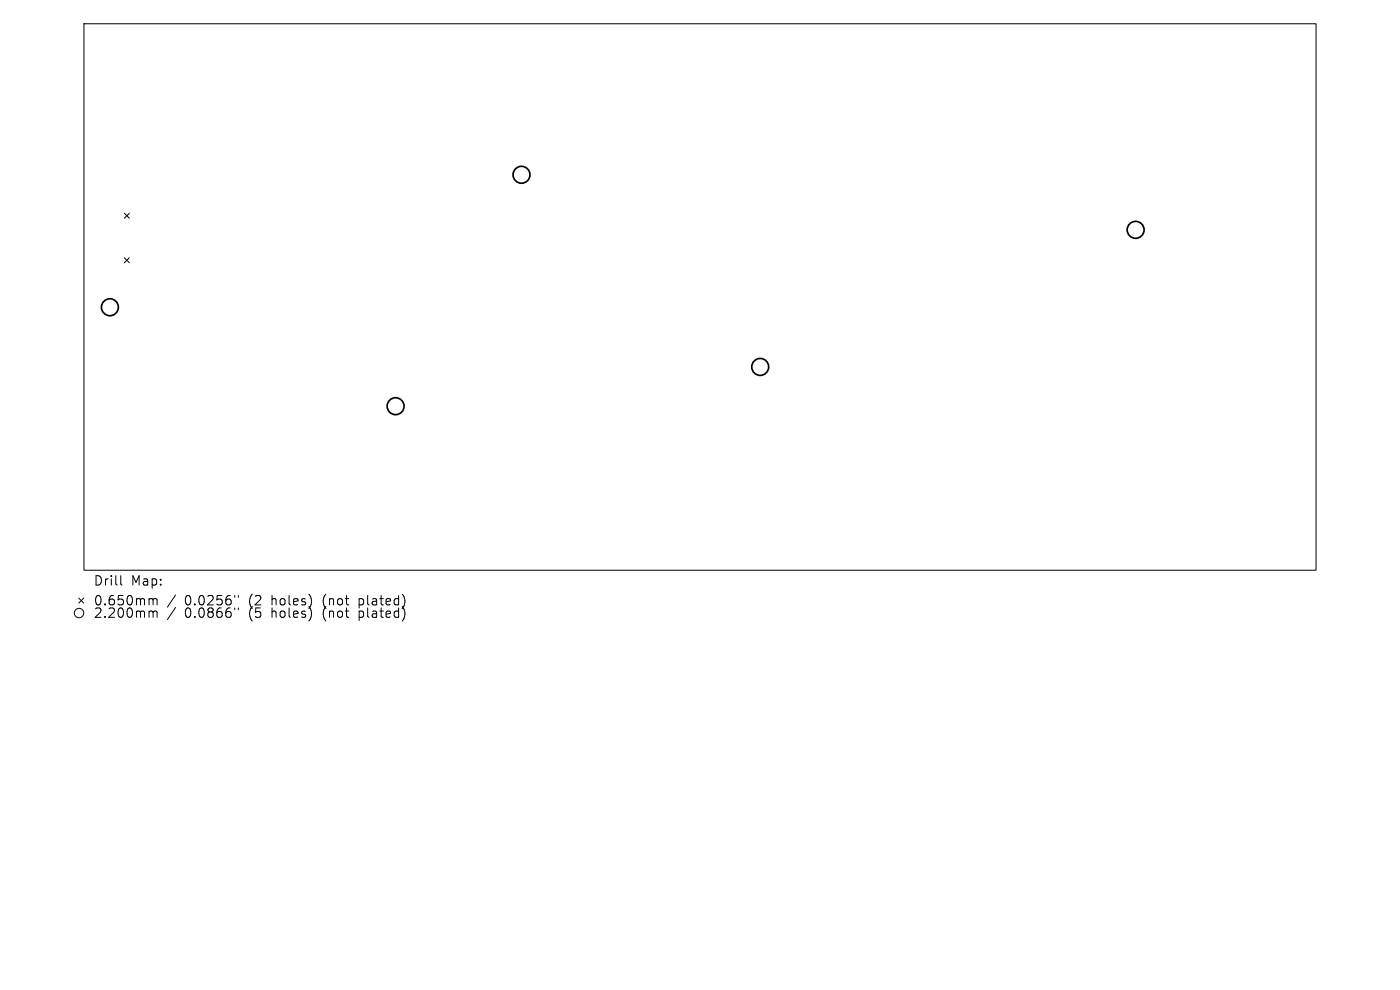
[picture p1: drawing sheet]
<svg xmlns="http://www.w3.org/2000/svg" width="297mm" height="210mm" viewBox="0 0 297 210" stroke-linecap="round" stroke-linejoin="round" font-family="sans-serif">
<defs><g id="words">
<g font-size="2.8">
<text x="19.8" y="124.5">Drill</text>
<text x="27.8" y="124.5">Map:</text>
<text x="19.8" y="128.7">0.650mm</text>
<text x="19.8" y="131.3">2.200mm</text>
<text x="39.2" y="128.7">0.0256&quot;</text>
<text x="39.2" y="131.3">0.0866&quot;</text>
<text x="52.9" y="128.7">(2</text>
<text x="52.9" y="131.3">(5</text>
<text x="57.9" y="128.7">holes)</text>
<text x="57.9" y="131.3">holes)</text>
<text x="69" y="128.7">(not</text>
<text x="69" y="131.3">(not</text>
<text x="76.8" y="128.7">plated)</text>
<text x="76.8" y="131.3">plated)</text>
</g>
</g></defs>
<g fill="none" stroke="#000" stroke-width=".21">
<path d="M17.8 5h261.4v116h-261.4zM26.4 45.2l1 1.1M26.4 54.7l1 1M27.4 45.2l-1 1.1M27.4 54.7l-1 1M16.7 126.9l1.1 1M17.8 126.9l-1.1 1M25.6 122.1v1.7l.3 .3M31.9 127h.3l.3 .3M31.9 129.6h.3l.3 .3M32.5 127.3l.3-.3 .4 .1 .1 1.2M32.5 127.3v1"/>
<path d="M32.5 129.9v1.1M32.5 129.9l.3-.3 .4 .1 .1 1.3M37.2 126.2l-1.7 2.6M37.2 128.9l-1.7 2.5M49.8 126.3v.4M49.8 129v.3M50.6 126.3v.4M50.6 129v.3"/>
<circle cx="16.8" cy="130" r="1"/>
</g>
<g fill="none" stroke="#000" stroke-width=".36">
<circle cx="110.6" cy="37.1" r="1.8"/>
<circle cx="240.9" cy="48.8" r="1.8"/>
<circle cx="23.3" cy="65.2" r="1.8"/>
<circle cx="161.3" cy="77.8" r="1.8"/>
<circle cx="83.9" cy="86.2" r="1.8"/>
</g>
<use href="#words"/>
</svg>
